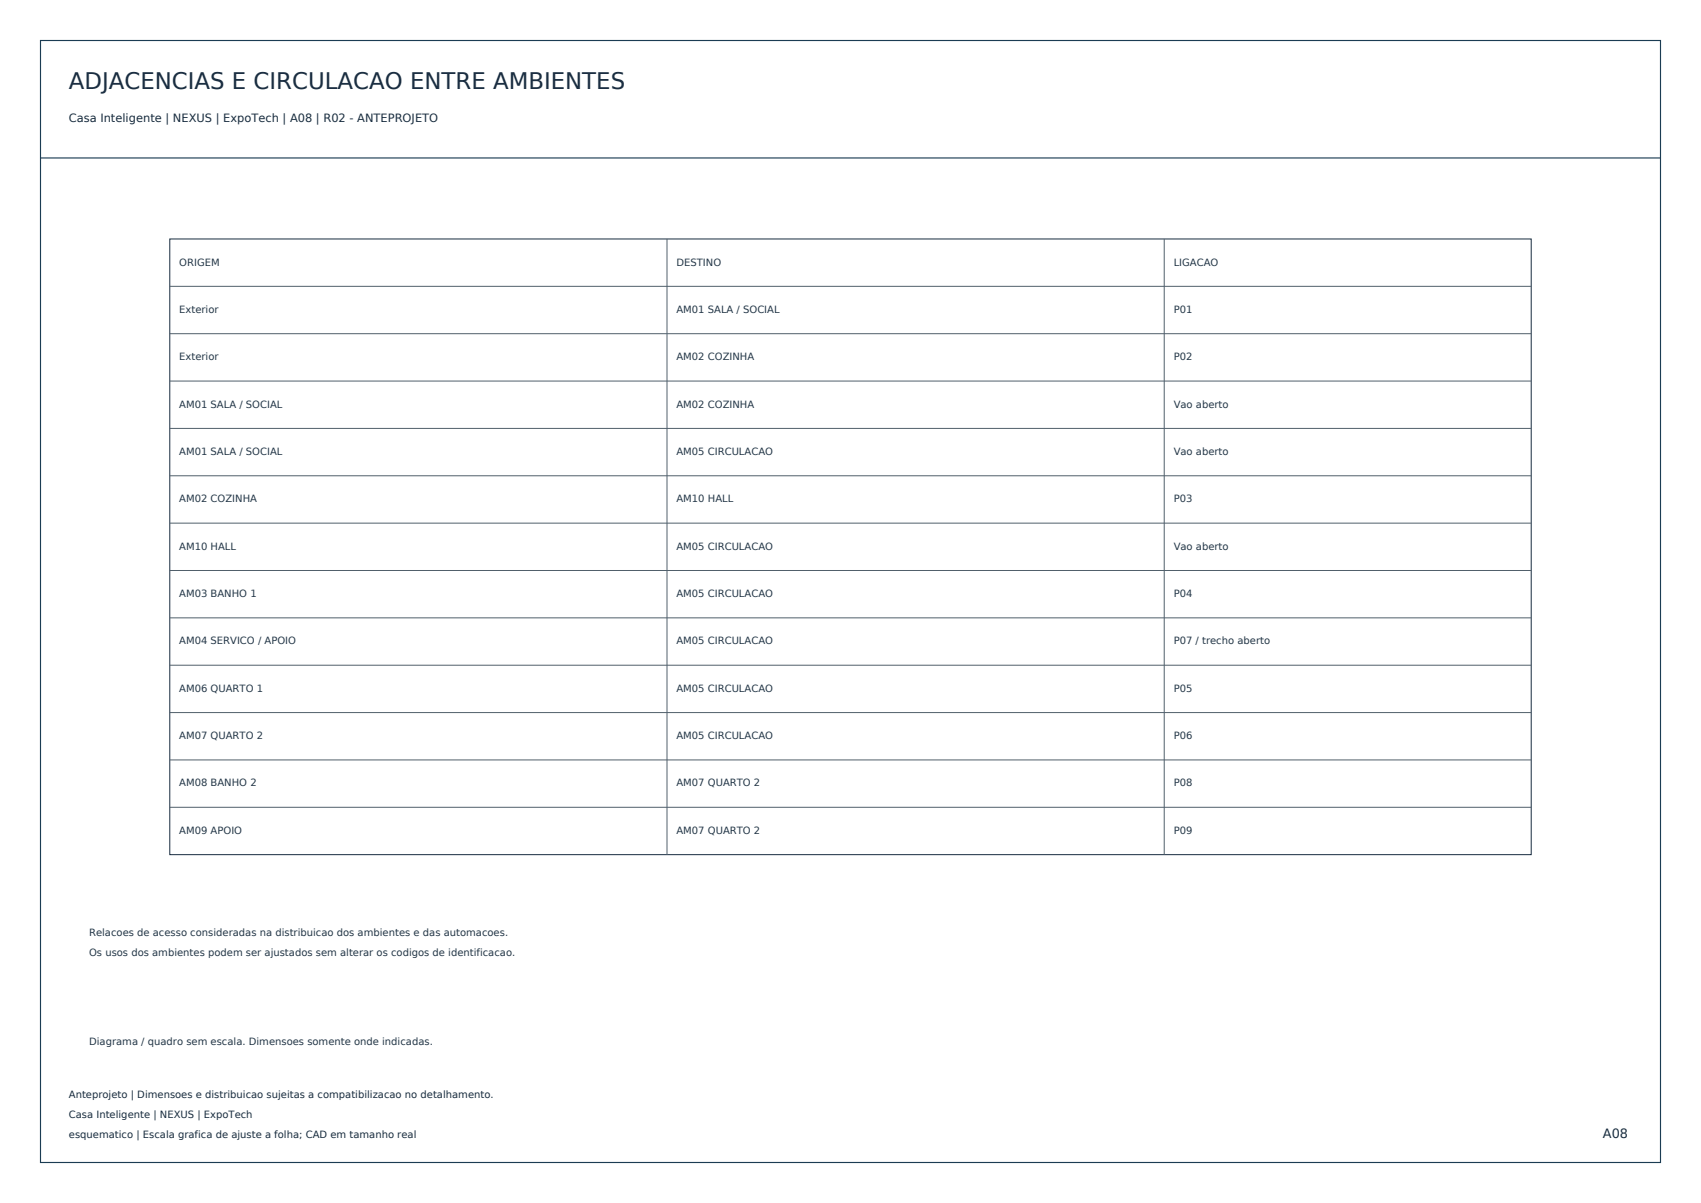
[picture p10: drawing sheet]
<svg xmlns="http://www.w3.org/2000/svg" width="420mm" height="297mm" viewBox="0 0 420 297" stroke-linecap="round" stroke-linejoin="round" font-family="sans-serif">
<defs><g id="words">
<text font-size="5.6" fill="#182c40" x="17" y="22">ADJACENCIAS E CIRCULACAO ENTRE AMBIENTES</text>
<text font-size="3.2" fill="#182c40" x="395.8" y="281">A08</text>
<text font-size="2.8" fill="#182c40" x="17" y="30">Casa Inteligente | NEXUS | ExpoTech | A08 | R02 - ANTEPROJETO</text>
<g font-size="2.5" fill="#243747">
<text x="44.3" y="65.6">ORIGEM</text>
<text x="167" y="65.6">DESTINO</text>
<text x="289.8" y="65.6">LIGACAO</text>
<text x="44.3" y="77.2">Exterior</text>
<text x="167" y="77.2">AM01 SALA / SOCIAL</text>
<text x="289.8" y="77.2">P01</text>
<text x="44.3" y="88.9">Exterior</text>
<text x="167" y="88.9">AM02 COZINHA</text>
<text x="289.8" y="88.9">P02</text>
<text x="44.3" y="100.6">AM01 SALA / SOCIAL</text>
<text x="167" y="100.6">AM02 COZINHA</text>
<text x="289.8" y="100.6">Vao aberto</text>
<text x="44.3" y="112.3">AM01 SALA / SOCIAL</text>
<text x="167" y="112.3">AM05 CIRCULACAO</text>
<text x="289.8" y="112.3">Vao aberto</text>
<text x="44.3" y="124">AM02 COZINHA</text>
<text x="167" y="124">AM10 HALL</text>
<text x="289.8" y="124">P03</text>
<text x="44.3" y="135.7">AM10 HALL</text>
<text x="167" y="135.7">AM05 CIRCULACAO</text>
<text x="289.8" y="135.7">Vao aberto</text>
<text x="44.3" y="147.4">AM03 BANHO 1</text>
<text x="167" y="147.4">AM05 CIRCULACAO</text>
<text x="289.8" y="147.4">P04</text>
<text x="44.3" y="159.1">AM04 SERVICO / APOIO</text>
<text x="167" y="159.1">AM05 CIRCULACAO</text>
<text x="289.8" y="159.1">P07 / trecho aberto</text>
<text x="44.3" y="170.8">AM06 QUARTO 1</text>
<text x="167" y="170.8">AM05 CIRCULACAO</text>
<text x="289.8" y="170.8">P05</text>
<text x="44.3" y="182.5">AM07 QUARTO 2</text>
<text x="167" y="182.5">AM05 CIRCULACAO</text>
<text x="289.8" y="182.5">P06</text>
<text x="44.3" y="194.2">AM08 BANHO 2</text>
<text x="167" y="194.2">AM07 QUARTO 2</text>
<text x="289.8" y="194.2">P08</text>
<text x="44.3" y="205.9">AM09 APOIO</text>
<text x="167" y="205.9">AM07 QUARTO 2</text>
<text x="289.8" y="205.9">P09</text>
<text x="22" y="231">Relacoes de acesso consideradas na distribuicao dos ambientes e das automacoes.</text>
<text x="22" y="236">Os usos dos ambientes podem ser ajustados sem alterar os codigos de identificacao.</text>
<text x="22" y="258">Diagrama / quadro sem escala. Dimensoes somente onde indicadas.</text>
</g>
<g font-size="2.5" fill="#182c40">
<text x="17" y="271">Anteprojeto | Dimensoes e distribuicao sujeitas a compatibilizacao no detalhamento.</text>
<text x="17" y="276">Casa Inteligente | NEXUS | ExpoTech</text>
<text x="17" y="281">esquematico | Escala grafica de ajuste a folha; CAD em tamanho real</text>
</g>
</g></defs>
<path d="M10 10h400v277h-400zM10 39h400" fill="none" stroke="#1b3c53" stroke-width=".28"/>
<path d="M41.9 59h336.2v152h-336.2z" fill="none" stroke="#182c40" stroke-width=".25"/>
<g fill="none" stroke="#51606b" stroke-width=".25">
<path d="M164.7 59v152M287.5 59v152M41.9 70.7h336.2M41.9 94.1h336.2M41.9 82.4h336.2M41.9 117.5h336.2M41.9 105.8h336.2M41.9 129.2h336.2M41.9 152.5h336.2M41.9 140.8h336.2M41.9 175.9h336.2M41.9 164.2h336.2"/>
<path d="M41.9 199.3h336.2M41.9 187.6h336.2"/>
</g>
<use href="#words"/>
</svg>
